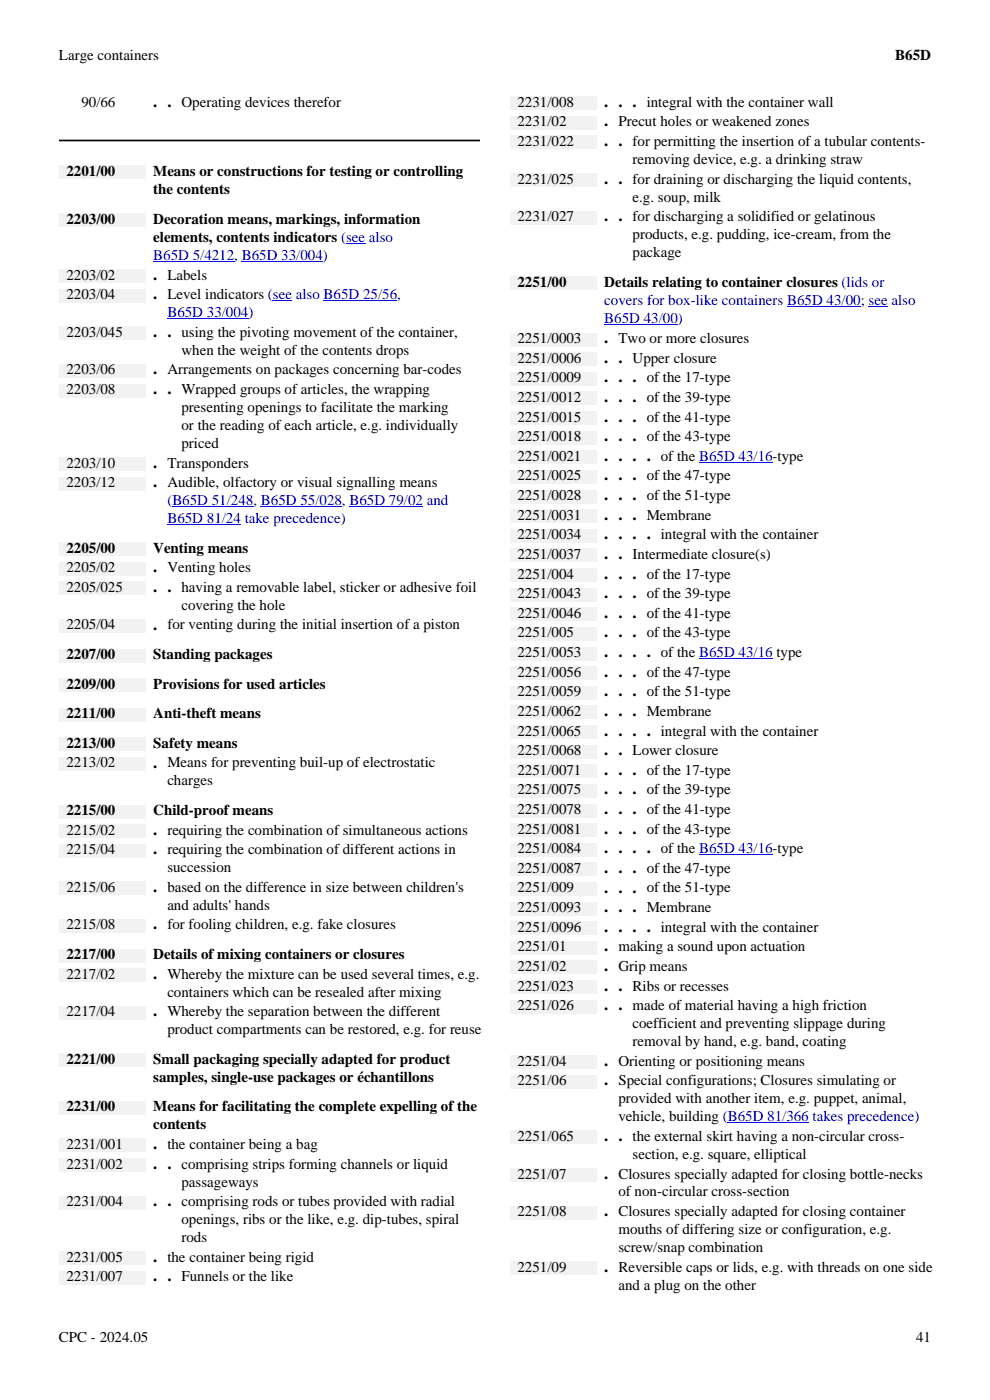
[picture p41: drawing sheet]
<svg xmlns="http://www.w3.org/2000/svg" width="210mm" height="297mm" viewBox="0 0 210 297" stroke-linecap="round" stroke-linejoin="round" font-family="sans-serif">
<defs><g id="words">
<g font-size="3.5">
<text x="32.5" y="22.7">. . Operating devices therefor</text>
<text x="128.2" y="22.7">. . . integral with the container wall</text>
<text x="128.2" y="26.8">. Precut holes or weakened zones</text>
<text x="128.2" y="31">. . for permitting the insertion of a tubular contents-</text>
<text x="128.2" y="39">. . for draining or discharging the liquid contents,</text>
<text x="128.2" y="46.9">. . for discharging a solidified or gelatinous</text>
<text x="32.5" y="59.3">. Labels</text>
<text x="32.5" y="63.5">. Level indicators (see also B65D 25/56,</text>
<text x="32.5" y="71.5">. . using the pivoting movement of the container,</text>
<text x="128.2" y="72.8">. Two or more closures</text>
<text x="128.2" y="76.9">. . Upper closure</text>
<text x="32.5" y="79.4">. Arrangements on packages concerning bar-codes</text>
<text x="32.5" y="83.6">. . Wrapped groups of articles, the wrapping</text>
<text x="128.2" y="81.1">. . . of the 17-type</text>
<text x="128.2" y="85.3">. . . of the 39-type</text>
<text x="128.2" y="89.4">. . . of the 41-type</text>
<text x="128.2" y="93.6">. . . of the 43-type</text>
<text x="32.5" y="99.2">. Transponders</text>
<text x="128.2" y="97.8">. . . . of the B65D 43/16-type</text>
<text x="128.2" y="101.9">. . . of the 47-type</text>
<text x="32.5" y="103.3">. Audible, olfactory or visual signalling means</text>
<text x="128.2" y="106.1">. . . of the 51-type</text>
<text x="128.2" y="110.3">. . . Membrane</text>
<text x="128.2" y="114.4">. . . . integral with the container</text>
<text x="128.2" y="118.6">. . Intermediate closure(s)</text>
<text x="32.5" y="121.4">. Venting holes</text>
<text x="32.5" y="125.6">. . having a removable label, sticker or adhesive foil</text>
<text x="128.2" y="122.7">. . . of the 17-type</text>
<text x="128.2" y="126.9">. . . of the 39-type</text>
<text x="128.2" y="131.1">. . . of the 41-type</text>
<text x="32.5" y="133.5">. for venting during the initial insertion of a piston</text>
<text x="128.2" y="135.2">. . . of the 43-type</text>
<text x="128.2" y="139.4">. . . . of the B65D 43/16 type</text>
<text x="128.2" y="143.6">. . . of the 47-type</text>
<text x="128.2" y="147.7">. . . of the 51-type</text>
<text x="128.2" y="151.9">. . . Membrane</text>
<text x="128.2" y="156">. . . . integral with the container</text>
<text x="128.2" y="160.2">. . Lower closure</text>
<text x="32.5" y="162.8">. Means for preventing buil-up of electrostatic</text>
<text x="128.2" y="164.4">. . . of the 17-type</text>
<text x="128.2" y="168.5">. . . of the 39-type</text>
<text x="128.2" y="172.7">. . . of the 41-type</text>
<text x="32.5" y="177.1">. requiring the combination of simultaneous actions</text>
<text x="128.2" y="176.9">. . . of the 43-type</text>
<text x="32.5" y="181.2">. requiring the combination of different actions in</text>
<text x="128.2" y="181">. . . . of the B65D 43/16-type</text>
<text x="128.2" y="185.2">. . . of the 47-type</text>
<text x="32.5" y="189.2">. based on the difference in size between children's</text>
<text x="128.2" y="189.3">. . . of the 51-type</text>
<text x="32.5" y="197.2">. for fooling children, e.g. fake closures</text>
<text x="128.2" y="193.5">. . . Membrane</text>
<text x="128.2" y="197.7">. . . . integral with the container</text>
<text x="128.2" y="201.8">. making a sound upon actuation</text>
<text x="32.5" y="207.6">. Whereby the mixture can be used several times, e.g.</text>
<text x="128.2" y="206">. Grip means</text>
<text x="32.5" y="215.6">. Whereby the separation between the different</text>
<text x="128.2" y="210.2">. . Ribs or recesses</text>
<text x="128.2" y="214.3">. . made of material having a high friction</text>
<text x="128.2" y="226.1">. Orienting or positioning means</text>
<text x="128.2" y="230.3">. Special configurations; Closures simulating or</text>
<text x="32.5" y="243.8">. the container being a bag</text>
<text x="128.2" y="242">. . the external skirt having a non-circular cross-</text>
<text x="32.5" y="247.9">. . comprising strips forming channels or liquid</text>
<text x="128.2" y="250">. Closures specially adapted for closing bottle-necks</text>
<text x="32.5" y="255.9">. . comprising rods or tubes provided with radial</text>
<text x="128.2" y="258">. Closures specially adapted for closing container</text>
<text x="32.5" y="267.7">. the container being rigid</text>
<text x="128.2" y="269.8">. Reversible caps or lids, e.g. with threads on one side</text>
<text x="32.5" y="271.8">. . Funnels or the like</text>
</g>
<g font-size="3.2">
<text x="12.5" y="12.6">Large containers</text>
<text x="189.9" y="12.7">B65D</text>
<text x="17.3" y="22.6">90/66</text>
<text x="109.8" y="22.6">2231/008</text>
<text x="109.8" y="26.8">2231/02</text>
<text x="109.8" y="31">2231/022</text>
<text x="134.2" y="34.8">removing device, e.g. a drinking straw</text>
<text x="14.1" y="37.3">2201/00</text>
<text x="32.5" y="37.3">Means or constructions for testing or controlling</text>
<text x="32.5" y="41.1">the contents</text>
<text x="109.8" y="38.9">2231/025</text>
<text x="14.1" y="47.4">2203/00</text>
<text x="32.5" y="47.4">Decoration means, markings, information</text>
<text x="109.8" y="46.9">2231/027</text>
<text x="134.2" y="42.8">e.g. soup, milk</text>
<text x="32.5" y="51.2">elements, contents indicators (see also</text>
<text x="134.2" y="50.7">products, e.g. pudding, ice-cream, from the</text>
<text x="14.1" y="59.3">2203/02</text>
<text x="134.2" y="54.5">package</text>
<text x="14.1" y="63.5">2203/04</text>
<text x="109.8" y="60.8">2251/00</text>
<text x="128.2" y="60.8">Details relating to container closures (lids or</text>
<text x="14.1" y="71.4">2203/045</text>
<text x="38.5" y="75.3">when the weight of the contents drops</text>
<text x="109.8" y="72.8">2251/0003</text>
<text x="109.8" y="76.9">2251/0006</text>
<text x="14.1" y="79.4">2203/06</text>
<text x="14.1" y="83.6">2203/08</text>
<text x="109.8" y="81.1">2251/0009</text>
<text x="38.5" y="87.4">presenting openings to facilitate the marking</text>
<text x="109.8" y="85.3">2251/0012</text>
<text x="109.8" y="89.4">2251/0015</text>
<text x="38.5" y="91.2">or the reading of each article, e.g. individually</text>
<text x="38.5" y="95">priced</text>
<text x="109.8" y="93.6">2251/0018</text>
<text x="14.1" y="99.2">2203/10</text>
<text x="109.8" y="97.8">2251/0021</text>
<text x="109.8" y="101.9">2251/0025</text>
<text x="14.1" y="103.3">2203/12</text>
<text x="109.8" y="106.1">2251/0028</text>
<text x="109.8" y="110.2">2251/0031</text>
<text x="14.1" y="117.2">2205/00</text>
<text x="32.5" y="117.2">Venting means</text>
<text x="109.8" y="114.4">2251/0034</text>
<text x="109.8" y="118.6">2251/0037</text>
<text x="14.1" y="121.4">2205/02</text>
<text x="14.1" y="125.6">2205/025</text>
<text x="109.8" y="122.7">2251/004</text>
<text x="38.5" y="129.4">covering the hole</text>
<text x="109.8" y="126.9">2251/0043</text>
<text x="109.8" y="131.1">2251/0046</text>
<text x="14.1" y="133.5">2205/04</text>
<text x="109.8" y="135.2">2251/005</text>
<text x="14.1" y="139.8">2207/00</text>
<text x="32.5" y="139.8">Standing packages</text>
<text x="109.8" y="139.4">2251/0053</text>
<text x="109.8" y="143.5">2251/0056</text>
<text x="14.1" y="146.1">2209/00</text>
<text x="32.5" y="146.1">Provisions for used articles</text>
<text x="109.8" y="147.7">2251/0059</text>
<text x="14.1" y="152.4">2211/00</text>
<text x="32.5" y="152.4">Anti-theft means</text>
<text x="109.8" y="151.9">2251/0062</text>
<text x="14.1" y="158.7">2213/00</text>
<text x="32.5" y="158.7">Safety means</text>
<text x="109.8" y="156">2251/0065</text>
<text x="109.8" y="160.2">2251/0068</text>
<text x="14.1" y="162.8">2213/02</text>
<text x="35.5" y="166.6">charges</text>
<text x="109.8" y="164.4">2251/0071</text>
<text x="14.1" y="172.9">2215/00</text>
<text x="32.5" y="172.9">Child-proof means</text>
<text x="109.8" y="168.5">2251/0075</text>
<text x="109.8" y="172.7">2251/0078</text>
<text x="14.1" y="177.1">2215/02</text>
<text x="109.8" y="176.8">2251/0081</text>
<text x="14.1" y="181.2">2215/04</text>
<text x="35.5" y="185">succession</text>
<text x="109.8" y="181">2251/0084</text>
<text x="109.8" y="185.2">2251/0087</text>
<text x="14.1" y="189.2">2215/06</text>
<text x="109.8" y="189.3">2251/009</text>
<text x="14.1" y="197.2">2215/08</text>
<text x="35.5" y="193">and adults' hands</text>
<text x="109.8" y="193.5">2251/0093</text>
<text x="109.8" y="197.7">2251/0096</text>
<text x="14.1" y="203.5">2217/00</text>
<text x="32.5" y="203.5">Details of mixing containers or closures</text>
<text x="109.8" y="201.8">2251/01</text>
<text x="14.1" y="207.6">2217/02</text>
<text x="109.8" y="206">2251/02</text>
<text x="14.1" y="215.6">2217/04</text>
<text x="35.5" y="211.4">containers which can be resealed after mixing</text>
<text x="109.8" y="210.2">2251/023</text>
<text x="109.8" y="214.3">2251/026</text>
<text x="35.5" y="219.4">product compartments can be restored, e.g. for reuse</text>
<text x="134.2" y="218.1">coefficient and preventing slippage during</text>
<text x="134.2" y="221.9">removal by hand, e.g. band, coating</text>
<text x="14.1" y="225.7">2221/00</text>
<text x="32.5" y="225.7">Small packaging specially adapted for product</text>
<text x="109.8" y="226.1">2251/04</text>
<text x="32.5" y="229.5">samples, single-use packages or échantillons</text>
<text x="109.8" y="230.3">2251/06</text>
<text x="14.1" y="235.8">2231/00</text>
<text x="32.5" y="235.8">Means for facilitating the complete expelling of the</text>
<text x="32.5" y="239.6">contents</text>
<text x="131.2" y="234.1">provided with another item, e.g. puppet, animal,</text>
<text x="131.2" y="237.9">vehicle, building (B65D 81/366 takes precedence)</text>
<text x="14.1" y="243.7">2231/001</text>
<text x="109.8" y="242">2251/065</text>
<text x="134.2" y="245.9">section, e.g. square, elliptical</text>
<text x="14.1" y="247.9">2231/002</text>
<text x="38.5" y="251.7">passageways</text>
<text x="109.8" y="250">2251/07</text>
<text x="14.1" y="255.9">2231/004</text>
<text x="109.8" y="258">2251/08</text>
<text x="131.2" y="253.8">of non-circular cross-section</text>
<text x="38.5" y="259.7">openings, ribs or the like, e.g. dip-tubes, spiral</text>
<text x="38.5" y="263.5">rods</text>
<text x="131.2" y="261.8">mouths of differing size or configuration, e.g.</text>
<text x="14.1" y="267.7">2231/005</text>
<text x="109.8" y="269.8">2251/09</text>
<text x="131.2" y="265.6">screw/snap combination</text>
<text x="14.1" y="271.8">2231/007</text>
<text x="131.2" y="273.6">and a plug on the other</text>
<text x="12.5" y="284.6">CPC - 2024.05</text>
<text x="194.3" y="284.6">41</text>
</g>
<g font-size="3.2" fill="#00f">
<text x="32.5" y="55.1">B65D 5/4212, B65D 33/004)</text>
<text x="128.2" y="64.7">covers for box-like containers B65D 43/00; see also</text>
<text x="35.5" y="67.3">B65D 33/004)</text>
<text x="128.2" y="68.6">B65D 43/00)</text>
<text x="35.5" y="107.1">(B65D 51/248, B65D 55/028, B65D 79/02 and</text>
<text x="35.5" y="111">B65D 81/24 take precedence)</text>
</g>
</g></defs>
<path d="M12.5 29.8h89.3" fill="none" stroke="#000" stroke-width=".35"/>
<g fill="#f2f2f2">
<path d="M12.5 35.2h18.3v2.8h-18.3z"/>
<path d="M12.5 45.3h18.3v2.8h-18.3z"/>
</g>
<path d="M32.5 55.5h17.2M51.3 55.5h17.2M73.4 51.6h4.1" fill="none" stroke="#00f" stroke-width=".21"/>
<g fill="#f2f2f2">
<path d="M12.5 57.1h18.3v2.9h-18.3z"/>
<path d="M12.5 61.3h18.3v2.9h-18.3z"/>
</g>
<path d="M35.5 67.6h17.2M57.9 63.8h4.1M68.7 63.8h15.6" fill="none" stroke="#00f" stroke-width=".21"/>
<g fill="#f2f2f2">
<path d="M12.5 69.3h18.3v2.8h-18.3z"/>
<path d="M12.5 77.3h18.3v2.8h-18.3z"/>
<path d="M12.5 81.4h18.3v2.9h-18.3z"/>
<path d="M12.5 97h18.3v2.9h-18.3z"/>
<path d="M12.5 101.2h18.3v2.8h-18.3z"/>
</g>
<path d="M35.5 111.3h15.6M36.6 107.5h17.2M55.3 107.5h17.2M74.1 107.5h15.6" fill="none" stroke="#00f" stroke-width=".21"/>
<g fill="#f2f2f2">
<path d="M12.5 115.1h18.3v2.8h-18.3z"/>
<path d="M12.5 119.2h18.3v2.9h-18.3z"/>
<path d="M12.5 123.4h18.3v2.9h-18.3z"/>
<path d="M12.5 131.4h18.3v2.8h-18.3z"/>
<path d="M12.5 137.7h18.3v2.8h-18.3z"/>
<path d="M12.5 144h18.3v2.8h-18.3z"/>
<path d="M12.5 150.2h18.3v2.8h-18.3z"/>
<path d="M12.5 156.5h18.3v2.8h-18.3z"/>
<path d="M12.5 160.6h18.3v2.9h-18.3z"/>
<path d="M12.5 170.8h18.3v2.8h-18.3z"/>
<path d="M12.5 174.9h18.3v2.9h-18.3z"/>
<path d="M12.5 179.1h18.3v2.8h-18.3z"/>
<path d="M12.5 187h18.3v2.9h-18.3z"/>
<path d="M12.5 195h18.3v2.9h-18.3z"/>
<path d="M12.5 201.3h18.3v2.8h-18.3z"/>
<path d="M12.5 205.5h18.3v2.8h-18.3z"/>
<path d="M12.5 213.4h18.3v2.9h-18.3z"/>
<path d="M12.5 223.5h18.3v2.8h-18.3z"/>
<path d="M12.5 233.6h18.3v2.8h-18.3z"/>
<path d="M12.5 241.6h18.3v2.8h-18.3z"/>
<path d="M12.5 245.7h18.3v2.9h-18.3z"/>
<path d="M12.5 253.7h18.3v2.9h-18.3z"/>
<path d="M12.5 265.5h18.3v2.9h-18.3z"/>
<path d="M12.5 269.7h18.3v2.8h-18.3z"/>
<path d="M108.2 20.5h18.3v2.8h-18.3z"/>
<path d="M108.2 24.6h18.3v2.9h-18.3z"/>
<path d="M108.2 28.8h18.3v2.9h-18.3z"/>
<path d="M108.2 36.8h18.3v2.8h-18.3z"/>
<path d="M108.2 44.7h18.3v2.9h-18.3z"/>
<path d="M108.2 58.7h18.3v2.8h-18.3z"/>
</g>
<path d="M128.2 68.9h15.6M167 65.1h15.6M184.3 65.1h4" fill="none" stroke="#00f" stroke-width=".21"/>
<g fill="#f2f2f2">
<path d="M108.2 70.6h18.3v2.9h-18.3z"/>
<path d="M108.2 74.8h18.3v2.8h-18.3z"/>
<path d="M108.2 78.9h18.3v2.9h-18.3z"/>
<path d="M108.2 83.1h18.3v2.9h-18.3z"/>
<path d="M108.2 87.3h18.3v2.8h-18.3z"/>
<path d="M108.2 91.4h18.3v2.9h-18.3z"/>
<path d="M108.2 95.6h18.3v2.8h-18.3z"/>
</g>
<path d="M148.3 98.1h15.6" fill="none" stroke="#00f" stroke-width=".21"/>
<g fill="#f2f2f2">
<path d="M108.2 99.7h18.3v2.9h-18.3z"/>
<path d="M108.2 103.9h18.3v2.9h-18.3z"/>
<path d="M108.2 108.1h18.3v2.8h-18.3z"/>
<path d="M108.2 112.2h18.3v2.9h-18.3z"/>
<path d="M108.2 116.4h18.3v2.9h-18.3z"/>
<path d="M108.2 120.6h18.3v2.8h-18.3z"/>
<path d="M108.2 124.7h18.3v2.9h-18.3z"/>
<path d="M108.2 128.9h18.3v2.8h-18.3z"/>
<path d="M108.2 133.1h18.3v2.8h-18.3z"/>
<path d="M108.2 137.2h18.3v2.9h-18.3z"/>
</g>
<path d="M148.3 139.7h15.6" fill="none" stroke="#00f" stroke-width=".21"/>
<g fill="#f2f2f2">
<path d="M108.2 141.4h18.3v2.8h-18.3z"/>
<path d="M108.2 145.5h18.3v2.9h-18.3z"/>
<path d="M108.2 149.7h18.3v2.9h-18.3z"/>
<path d="M108.2 153.9h18.3v2.8h-18.3z"/>
<path d="M108.2 158h18.3v2.9h-18.3z"/>
<path d="M108.2 162.2h18.3v2.8h-18.3z"/>
<path d="M108.2 166.4h18.3v2.8h-18.3z"/>
<path d="M108.2 170.5h18.3v2.9h-18.3z"/>
<path d="M108.2 174.7h18.3v2.8h-18.3z"/>
<path d="M108.2 178.8h18.3v2.9h-18.3z"/>
</g>
<path d="M148.3 181.4h15.6" fill="none" stroke="#00f" stroke-width=".21"/>
<g fill="#f2f2f2">
<path d="M108.2 183h18.3v2.9h-18.3z"/>
<path d="M108.2 187.2h18.3v2.8h-18.3z"/>
<path d="M108.2 191.3h18.3v2.9h-18.3z"/>
<path d="M108.2 195.5h18.3v2.9h-18.3z"/>
<path d="M108.2 199.7h18.3v2.8h-18.3z"/>
<path d="M108.2 203.8h18.3v2.9h-18.3z"/>
<path d="M108.2 208h18.3v2.8h-18.3z"/>
<path d="M108.2 212.1h18.3v2.9h-18.3z"/>
<path d="M108.2 223.9h18.3v2.9h-18.3z"/>
<path d="M108.2 228.1h18.3v2.8h-18.3z"/>
</g>
<path d="M154.4 238.2h17.2" fill="none" stroke="#00f" stroke-width=".21"/>
<g fill="#f2f2f2">
<path d="M108.2 239.9h18.3v2.8h-18.3z"/>
<path d="M108.2 247.8h18.3v2.9h-18.3z"/>
<path d="M108.2 255.8h18.3v2.9h-18.3z"/>
<path d="M108.2 267.6h18.3v2.9h-18.3z"/>
</g>
<use href="#words"/>
</svg>
